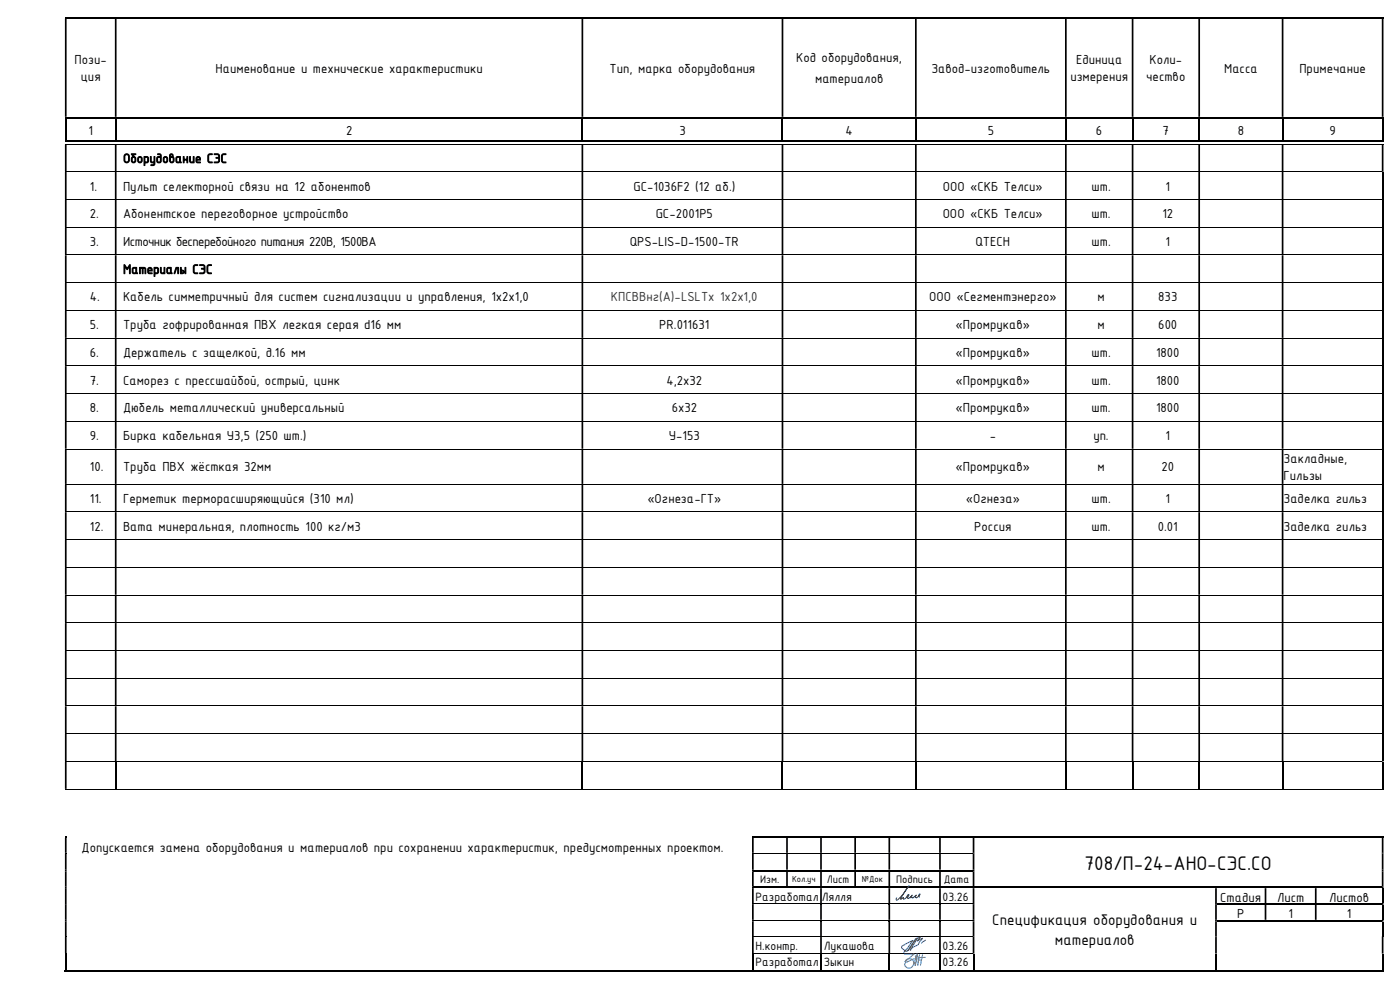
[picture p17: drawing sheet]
<svg xmlns="http://www.w3.org/2000/svg" width="420mm" height="297mm" viewBox="0 0 420 297" stroke-linecap="round" stroke-linejoin="round" font-family="sans-serif">
<defs><g id="words">
<text font-size="6.3" x="325.4" y="260.6">708/П-24-АНО-СЭС.СО</text>
<g font-size="5">
<text x="297.7" y="277.2">Спецификация оборудования и</text>
<text x="316.5" y="283.2">материалов</text>
</g>
<g font-size="4.2">
<text x="22.4" y="19.1">Пози-</text>
<text x="64.6" y="21.8">Наименование и технические характеристики</text>
<text x="182.8" y="21.8">Тип, марка оборудования</text>
<text x="238.8" y="18.7">Код оборудования,</text>
<text x="279.4" y="21.8">Завод-изготовитель</text>
<text x="322.8" y="19.1">Единица</text>
<text x="344.8" y="19.1">Коли-</text>
<text x="367.2" y="21.8">Масса</text>
<text x="389.8" y="21.8">Примечание</text>
<text x="24.2" y="24.4">ция</text>
<text x="244.5" y="24.9">материалов</text>
<text x="321.1" y="24.4">измерения</text>
<text x="343.9" y="24.4">чество</text>
<text x="26.5" y="40.4">1</text>
<text x="103.8" y="40.4">2</text>
<text x="203.8" y="40.4">3</text>
<text x="253.7" y="40.4">4</text>
<text x="296.3" y="40.4">5</text>
<text x="328.8" y="40.4">6</text>
<text x="348.8" y="40.4">7</text>
<text x="371.3" y="40.4">8</text>
<text x="398.8" y="40.4">9</text>
<text x="36.9" y="48.8">Оборудование СЭС</text>
<text x="27" y="57.1">1.</text>
<text x="36.9" y="57.1">Пульт селекторной связи на 12 абонентов</text>
<text x="190" y="57.1">GC-1036F2 (12 аб.)</text>
<text x="282.8" y="57.1">ООО «СКБ Телси»</text>
<text x="327.5" y="57.1">шт.</text>
<text x="349.7" y="57.1">1</text>
<text x="27" y="65.4">2.</text>
<text x="36.9" y="65.4">Абонентское переговорное устройство</text>
<text x="196.7" y="65.4">GC-2001P5</text>
<text x="282.8" y="65.4">ООО «СКБ Телси»</text>
<text x="327.5" y="65.4">шт.</text>
<text x="348.7" y="65.4">12</text>
<text x="27" y="73.7">3.</text>
<text x="36.9" y="73.7">Источник бесперебойного питания 220В, 1500ВА</text>
<text x="188.9" y="73.7">QPS-LIS-D-1500-TR</text>
<text x="292.7" y="73.7">QTEСH</text>
<text x="327.5" y="73.7">шт.</text>
<text x="349.7" y="73.7">1</text>
<text x="36.9" y="82">Материалы СЭС</text>
<text x="27" y="90.3">4.</text>
<text x="36.9" y="90.3">Кабель симметричный для систем сигнализации и управления, 1х2х1,0</text>
<text x="278.8" y="90.3">ООО «Сегментэнерго»</text>
<text x="329.2" y="90.3">м</text>
<text x="347.5" y="90.3">833</text>
<text x="27" y="98.7">5.</text>
<text x="36.9" y="98.7">Труба гофрированная ПВХ легкая серая d16 мм</text>
<text x="197.8" y="98.7">PR.011631</text>
<text x="286.6" y="98.7">«Промрукав»</text>
<text x="329.2" y="98.7">м</text>
<text x="347.5" y="98.7">600</text>
<text x="27" y="107">6.</text>
<text x="36.9" y="107">Держатель с защелкой, д.16 мм</text>
<text x="286.6" y="107">«Промрукав»</text>
<text x="327.5" y="107">шт.</text>
<text x="346.8" y="107">1800</text>
<text x="27" y="115.3">7.</text>
<text x="36.9" y="115.3">Саморез с прессшайбой, острый, цинк</text>
<text x="199.9" y="115.3">4,2х32</text>
<text x="286.6" y="115.3">«Промрукав»</text>
<text x="327.5" y="115.3">шт.</text>
<text x="346.8" y="115.3">1800</text>
<text x="27" y="123.6">8.</text>
<text x="36.9" y="123.6">Дюбель металлический универсальный</text>
<text x="201.5" y="123.6">6х32</text>
<text x="286.6" y="123.6">«Промрукав»</text>
<text x="327.5" y="123.6">шт.</text>
<text x="346.8" y="123.6">1800</text>
<text x="27" y="131.9">9.</text>
<text x="36.9" y="131.9">Бирка кабельная У3,5 (250 шт.)</text>
<text x="200.6" y="131.9">У-153</text>
<text x="296.9" y="131.9">-</text>
<text x="328" y="131.9">уп.</text>
<text x="349.7" y="131.9">1</text>
<text x="27" y="141.3">10.</text>
<text x="36.9" y="141.3">Труба ПВХ жёсткая 32мм</text>
<text x="286.6" y="141.3">«Промрукав»</text>
<text x="329.2" y="141.3">м</text>
<text x="348.4" y="141.3">20</text>
<text x="385.1" y="138.7">Закладные,</text>
<text x="385.1" y="143.9">Гильзы</text>
<text x="27" y="150.7">11.</text>
<text x="36.9" y="150.7">Герметик терморасширяющийся (310 мл)</text>
<text x="194.2" y="150.7">«Огнеза-ГТ»</text>
<text x="289.7" y="150.7">«Огнеза»</text>
<text x="327.5" y="150.7">шт.</text>
<text x="349.7" y="150.7">1</text>
<text x="385.1" y="150.7">Заделка гильз</text>
<text x="27" y="159">12.</text>
<text x="36.9" y="159">Вата минеральная, плотность 100 кг/м3</text>
<text x="292.3" y="159">Россия</text>
<text x="327.5" y="159">шт.</text>
<text x="347.3" y="159">0.01</text>
<text x="385" y="159">Заделка гильз</text>
<text x="24.5" y="255.2">Допускается замена оборудования и материалов при сохранении характеристик, предусмотренных проектом.</text>
<text x="366.1" y="270.3">Стадия</text>
<text x="371.1" y="275.3">Р</text>
<text x="383.1" y="270.3">Лист</text>
<text x="386.5" y="275.3">1</text>
<text x="398.7" y="270.3">Листов</text>
<text x="404.1" y="275.3">1</text>
</g>
<text font-size="4.2" fill="#333" x="183.3" y="90.3">КПСВВнг(А)-LSLTx 1x2x1,0</text>
<g font-size="3.9">
<text x="226.7" y="269.9">Разработал</text>
<text x="246.6" y="269.9">Лялля</text>
<text x="282.8" y="269.9">03.26</text>
<text x="226.7" y="284.6">Н.контр.</text>
<text x="247.1" y="284.6">Лукашова</text>
<text x="282.8" y="284.6">03.26</text>
<text x="226.7" y="289.6">Разработал</text>
<text x="247.1" y="289.6">Зыкин</text>
<text x="282.8" y="289.6">03.26</text>
</g>
<g font-size="3.5">
<text x="228" y="264.7">Изм.</text>
<text x="248" y="264.7">Лист</text>
<text x="268.8" y="264.7">Подпись</text>
<text x="283.1" y="264.7">Дата</text>
</g>
<g font-size="2.8">
<text x="237.6" y="264.4">Кол.уч</text>
<text x="258.5" y="264.4">№Док</text>
</g>
</g></defs>
<g fill="#000">
<path d="M19.5 5h.5v.5h-.5z" fill-rule="evenodd"/>
<path d="M19.5 5.5h.5v29.5h-.5zM34.5 5.5h.5v29.5h-.5zM174.5 5.5h.5v29.5h-.5zM234.5 5.5h.5v29.5h-.5zM274.5 5.5h.5v29.5h-.5zM319.5 5.5h.5v29.5h-.5zM339.5 5.5h.5v29.5h-.5zM359.5 5.5h.5v29.5h-.5zM384.5 5.5h.5v29.5h-.5zM414.5 5.5h.5v29.5h-.5z" fill-rule="evenodd"/>
<path d="M34.5 5h.5v.5h-.5z" fill-rule="evenodd"/>
<path d="M174.5 5h.5v.5h-.5z" fill-rule="evenodd"/>
<path d="M234.5 5h.5v.5h-.5z" fill-rule="evenodd"/>
<path d="M274.5 5h.5v.5h-.5z" fill-rule="evenodd"/>
<path d="M319.5 5h.5v.5h-.5z" fill-rule="evenodd"/>
<path d="M339.5 5h.5v.5h-.5z" fill-rule="evenodd"/>
<path d="M359.5 5h.5v.5h-.5z" fill-rule="evenodd"/>
<path d="M384.5 5h.5v.5h-.5z" fill-rule="evenodd"/>
<path d="M414.5 5h.5v.5h-.5z" fill-rule="evenodd"/>
<path d="M19.5 35.6h.5v7h-.5z" fill-rule="evenodd"/>
<path d="M34.5 35.6h.5v7h-.5z" fill-rule="evenodd"/>
<path d="M174.5 35.6h.5v7h-.5z" fill-rule="evenodd"/>
<path d="M234.5 35.6h.5v7h-.5z" fill-rule="evenodd"/>
<path d="M274.5 35.6h.5v7h-.5z" fill-rule="evenodd"/>
<path d="M319.5 35.6h.5v7h-.5z" fill-rule="evenodd"/>
<path d="M339.5 35.6h.5v7h-.5z" fill-rule="evenodd"/>
<path d="M359.5 35.6h.5v7h-.5z" fill-rule="evenodd"/>
<path d="M384.5 35.6h.5v7h-.5z" fill-rule="evenodd"/>
<path d="M414.5 35.6h.5v7h-.5z" fill-rule="evenodd"/>
<path d="M19.5 42.1h15v.5h-15z" fill-rule="evenodd"/>
<path d="M19.5 251.2h.5v4.4h-.5zM225.6 251.2h.5v4.4h-.5zM235.8 251.2h.5v4.4h-.5zM246 251.2h.5v4.4h-.5zM256.3 251.2h.5v4.4h-.5zM266.5 251.2h.5v4.4h-.5zM281.7 251.2h.5v4.4h-.5zM291.8 251.2h.5v4.4h-.5zM414.5 251.2h.5v4.4h-.5z" fill-rule="evenodd"/>
<path d="M225.6 250.6h.5v.6h-.5z" fill-rule="evenodd"/>
<path d="M235.8 250.6h.5v.6h-.5z" fill-rule="evenodd"/>
<path d="M246 250.6h.5v.6h-.5z" fill-rule="evenodd"/>
<path d="M256.3 250.6h.5v.6h-.5z" fill-rule="evenodd"/>
<path d="M266.5 250.6h.5v.6h-.5z" fill-rule="evenodd"/>
<path d="M281.7 250.6h.5v.6h-.5z" fill-rule="evenodd"/>
<path d="M291.8 250.6h.5v.6h-.5z" fill-rule="evenodd"/>
<path d="M291.8 255.6h.5v.2h-.5zM414.5 255.6h.5v.2h-.5zM19.5 255.8h.5v4.8h-.5zM225.6 255.8h.5v4.8h-.5zM235.8 255.8h.5v4.8h-.5zM246 255.8h.5v4.8h-.5zM256.3 255.8h.5v4.8h-.5zM266.5 255.8h.5v4.8h-.5zM281.7 255.8h.5v4.8h-.5z" fill-rule="evenodd"/>
<path d="M291.8 255.8h.5v4.8h-.5zM414.5 255.8h.5v4.8h-.5z" fill-rule="evenodd"/>
<path d="M414.5 250.6h.5v.6h-.5z" fill-rule="evenodd"/>
<path d="M19.5 260.6h.5v.6h-.5zM225.6 260.6h.5v.6h-.5z" fill-rule="evenodd"/>
<path d="M19.5 265.6h.5v.6h-.5zM225.6 265.6h.5v.6h-.5z" fill-rule="evenodd"/>
<path d="M19.5 270.6h.5v.6h-.5zM225.6 270.6h.5v.6h-.5z" fill-rule="evenodd"/>
<path d="M19.5 275.7h.5v.5h-.5zM225.6 275.7h.5v.5h-.5z" fill-rule="evenodd"/>
<path d="M226.1 265.6h10.2v.5h-10.2z" fill-rule="evenodd"/>
<path d="M246.5 265.6h10.3v.5h-10.3z" fill-rule="evenodd"/>
<path d="M291.8 260.6h.5v.6h-.5zM414.5 260.6h.5v.6h-.5zM19.5 261.2h.5v4.4h-.5zM225.6 261.2h.5v4.4h-.5zM235.8 261.2h.5v4.4h-.5zM246 261.2h.5v4.4h-.5zM256.3 261.2h.5v4.4h-.5zM266.5 261.2h.5v4.4h-.5zM281.7 261.2h.5v4.4h-.5z" fill-rule="evenodd"/>
<path d="M291.8 261.2h.5v4.4h-.5zM414.5 261.2h.5v4.4h-.5z" fill-rule="evenodd"/>
<path d="M291.8 270.6h.5v.6h-.5zM364.5 270.6h.5v.6h-.5z" fill-rule="evenodd"/>
<path d="M291.8 275.7h.5v.5h-.5zM364.5 275.7h.5v.5h-.5z" fill-rule="evenodd"/>
<path d="M364.5 265.6h.5v.6h-.5z" fill-rule="evenodd"/>
<path d="M365 275.7h30v.5h-30z" fill-rule="evenodd"/>
<path d="M379.4 265.6h.5v.6h-.5z" fill-rule="evenodd"/>
<path d="M394.5 265.6h.5v.6h-.5z" fill-rule="evenodd"/>
<path d="M414.5 265.6h.5v.6h-.5zM19.5 266.2h.5v4.4h-.5zM225.6 266.2h.5v4.4h-.5zM246 266.2h.5v4.4h-.5zM266.5 266.2h.5v4.4h-.5zM281.7 266.2h.5v4.4h-.5zM291.8 266.2h.5v4.4h-.5zM364.5 266.2h.5v4.4h-.5zM379.4 266.2h.5v4.4h-.5zM394.5 266.2h.5v4.4h-.5z" fill-rule="evenodd"/>
<path d="M414.5 270.6h.5v.6h-.5zM19.5 271.2h.5v4.5h-.5zM225.6 271.2h.5v4.5h-.5zM246 271.2h.5v4.5h-.5zM266.5 271.2h.5v4.5h-.5zM281.7 271.2h.5v4.5h-.5zM291.8 271.2h.5v4.5h-.5zM364.5 271.2h.5v4.5h-.5zM379.4 271.2h.5v4.5h-.5zM394.5 271.2h.5v4.5h-.5z" fill-rule="evenodd"/>
<path d="M414.5 275.7h.5v.5h-.5zM19.5 276.2h.5v4.5h-.5zM225.6 276.2h.5v4.5h-.5zM246 276.2h.5v4.5h-.5zM266.5 276.2h.5v4.5h-.5zM281.7 276.2h.5v4.5h-.5zM291.8 276.2h.5v4.5h-.5zM364.5 276.2h.5v4.5h-.5z" fill-rule="evenodd"/>
<path d="M19.5 285.8h.5v5.4h-.5z" fill-rule="evenodd"/>
<path d="M19.5 290.7h206.1v.5h-206.1z" fill-rule="evenodd"/>
<path d="M225.6 285.8h.5v5.4h-.5z" fill-rule="evenodd"/>
<path d="M246 285.8h.5v5.4h-.5z" fill-rule="evenodd"/>
<path d="M266.5 285.8h.5v5.4h-.5z" fill-rule="evenodd"/>
<path d="M281.7 285.8h.5v5.4h-.5z" fill-rule="evenodd"/>
<path d="M291.8 280.7h.5v.1h-.5zM364.5 280.7h.5v.1h-.5zM414.5 280.7h.5v.1h-.5zM19.5 280.8h.5v4.9h-.5zM225.6 280.8h.5v4.9h-.5zM246 280.8h.5v4.9h-.5zM266.5 280.8h.5v4.9h-.5zM281.7 280.8h.5v4.9h-.5z" fill-rule="evenodd"/>
<path d="M291.8 280.8h.5v4.9h-.5zM364.5 280.8h.5v4.9h-.5zM414.5 280.8h.5v4.9h-.5z" fill-rule="evenodd"/>
<path d="M291.8 285.7h.5v.1h-.5zM364.5 285.7h.5v.1h-.5zM414.5 285.7h.5v.1h-.5z" fill-rule="evenodd"/>
<path d="M291.8 285.8h.5v5.4h-.5z" fill-rule="evenodd"/>
<path d="M364.5 285.8h.5v5.4h-.5z" fill-rule="evenodd"/>
<path d="M414.5 285.8h.5v5.4h-.5z" fill-rule="evenodd"/>
</g>
<g fill="#000">
<path d="M20 5h14.5v.5h-14.5zM35 5h139.5v.5h-139.5zM175 5h59.5v.5h-59.5zM235 5h39.5v.5h-39.5zM275 5h44.5v.5h-44.5zM320 5h19.5v.5h-19.5zM340 5h19.5v.5h-19.5zM360 5h24.5v.5h-24.5zM385 5h29.5v.5h-29.5zM19.5 35h.5v.6h-.5zM20 35h14.5v.5h-14.5zM34.5 35h.5v.6h-.5z"/>
<path d="M35 35h139.5v.5h-139.5zM174.5 35h.5v.6h-.5zM175 35h59.5v.5h-59.5zM234.5 35h.5v.6h-.5zM235 35h39.5v.5h-39.5zM274.5 35h.5v.6h-.5zM275 35h44.5v.5h-44.5zM319.5 35h.5v.6h-.5zM320 35h19.5v.5h-19.5zM339.5 35h.5v.6h-.5zM340 35h19.5v.5h-19.5zM359.5 35h.5v.6h-.5z"/>
<path d="M360 35h24.5v.5h-24.5zM384.5 35h.5v.6h-.5zM385 35h29.5v.5h-29.5zM414.5 35h.5v.6h-.5zM35 42.1h139.5v.5h-139.5zM175 42.1h59.5v.5h-59.5zM235 42.1h39.5v.5h-39.5zM275 42.1h44.5v.5h-44.5zM320 42.1h19.5v.5h-19.5zM340 42.1h19.5v.5h-19.5zM360 42.1h24.5v.5h-24.5zM385 42.1h29.5v.5h-29.5z"/>
<path d="M414.5 42.1h.5v.5h-.5zM19.5 250.6h.5v.6h-.5zM19.5 255.6h.5v.2h-.5zM226.1 250.6h9.7v.5h-9.7zM236.3 250.6h9.7v.5h-9.7zM246.5 250.6h9.8v.5h-9.8zM256.8 250.6h9.7v.5h-9.7zM267 250.6h14.7v.5h-14.7zM282.2 250.6h9.6v.5h-9.6zM292.3 250.6h122.2v.5h-122.2zM226.1 260.6h9.7v.6h-9.7zM235.8 260.6h.5v.6h-.5z"/>
<path d="M236.3 260.6h9.7v.6h-9.7zM236.3 265.6h9.7v.5h-9.7zM246 260.6h.5v.6h-.5zM246 265.6h.5v.6h-.5zM246 270.6h.5v.6h-.5zM246 275.7h.5v.5h-.5zM246.5 260.6h9.8v.6h-9.8zM256.3 260.6h.5v.6h-.5zM256.8 260.6h9.7v.6h-9.7zM256.8 265.6h9.7v.5h-9.7zM266.5 260.6h.5v.6h-.5zM266.5 265.6h.5v.6h-.5z"/>
<path d="M266.5 270.6h.5v.6h-.5zM266.5 275.7h.5v.5h-.5zM267 260.6h14.7v.6h-14.7zM267 265.6h14.7v.5h-14.7zM281.7 260.6h.5v.6h-.5zM281.7 265.6h.5v.6h-.5zM281.7 270.6h.5v.6h-.5zM281.7 275.7h.5v.5h-.5zM282.2 260.6h9.6v.6h-9.6zM282.2 265.6h9.6v.5h-9.6zM291.8 265.6h.5v.6h-.5zM292.3 265.6h72.2v.5h-72.2z"/>
<path d="M365 265.6h14.4v.5h-14.4zM365 270.6h14.4v.5h-14.4zM379.4 270.6h.5v.6h-.5zM379.9 265.6h14.6v.5h-14.6zM379.9 270.6h14.6v.5h-14.6zM394.5 270.6h.5v.6h-.5zM395 265.6h19.5v.5h-19.5zM395 270.6h19.5v.5h-19.5zM395 275.7h19.5v.5h-19.5zM414.5 266.2h.5v4.4h-.5zM414.5 271.2h.5v4.5h-.5zM414.5 276.2h.5v4.5h-.5z"/>
<path d="M19.5 280.7h.5v.1h-.5zM19.5 285.7h.5v.1h-.5zM226.1 290.7h19.9v.5h-19.9zM246.5 290.7h20v.5h-20zM267 290.7h14.7v.5h-14.7zM282.2 290.7h9.6v.5h-9.6zM292.3 290.7h72.2v.5h-72.2zM365 290.7h49.5v.5h-49.5zM414.5 290.7h.5v.5h-.5z"/>
</g>
<path d="M225.6 255.7h66.2M226.1 270.7h19.9M226.1 275.8h19.9M246.5 270.7h20M246.5 275.8h20M267 270.7h14.7M267 275.8h14.7M282.2 270.7h9.6M282.2 275.8h9.6M225.6 280.8h66.2M225.6 285.7h66.2" fill="none" stroke="#000" stroke-width=".3"/>
<path d="M274.7 281.5l1.4-.6-.9 1.2 1.5-.9-.9 1.2a2.29 2.29 0 0 1-1.9 1.5l-.9 .7M274.7 281.3l-2.5 3.8-.6-.1-.9-.7-.2-.7 3.4-1.7-2.8 3.6M275 281.1l-2.5 3.8M275.5 280.9l-2.4 4M277.7 281.8l-1.3 .8" fill="none" stroke="#00f" stroke-width=".3"/>
<path d="M275.8 268.9l-.1-.7 .2-.3 .1 .3-1.1 .9-.4-.2 .4-.6-1.1 .8-.1-.2-.5 .2 .5-.8-.4 .4a.72 .72 0 0 1-1 .5l-.2-.2 .3-.4-.3 .1v-.1l.6-.5-.1 .3-1.2 1h-.4v-.4l-.8 .5 1.2-2.2 1.3-1.8-1.8 2.5-1.7 1.8-.4-.2 .2-.5" fill="none" stroke="#003f7f" stroke-width=".3"/>
<path d="M271.3 289.1a1.4 1.4 0 0 0 1.1 1 1.4 1.4 0 0 0 1.4-.5M271.5 288.2a1.35 1.35 0 0 1 2-.7 1.35 1.35 0 0 1 .2 2.1M275 285.9v1.8l-.5 1.6M275.1 285.9l.4 2.3-.2 1.1M275.6 287.7h.8" fill="none" stroke="#2776bb" stroke-width=".3"/>
<path d="M274.8 286.6l.2 .2z" fill-rule="evenodd" fill="#2776bb"/>
<path d="M274.8 286.6l.2 .2z" fill="none" stroke="#2776bb" stroke-width=".3"/>
<path d="M274.7 286.5l.2 .2z" fill-rule="evenodd" fill="#2776bb"/>
<path d="M274.7 286.5l.2 .2z" fill="none" stroke="#2776bb" stroke-width=".3"/>
<path d="M274.6 286.6l.2 .2z" fill-rule="evenodd" fill="#2776bb"/>
<path d="M274.6 286.6l.2 .2z" fill="none" stroke="#2776bb" stroke-width=".3"/>
<path d="M274.7 286.7l.2 .1z" fill-rule="evenodd" fill="#2776bb"/>
<path d="M271.3 285.9h2.9l-2.7 2.3M272.1 288.3l-.5 .3-.3 .6M274.7 286.7l.2 .1zM274.8 286.7l.1 1.3-.3 1.4M274.9 286.6l-.7 2.3M275.9 286.1l-.6 3.2M276.8 286.1l-.7 3.2M277.6 286.9l-1.9 .1-1.8 .5-1.8 .8" fill="none" stroke="#2776bb" stroke-width=".3"/>
<path d="M19.5 43.2h395.5M19.5 51.5h395M19.5 59.8h395M19.5 68.1h395M19.5 76.4h395" fill="none" stroke="#000" stroke-width=".3"/>
<g fill="#000">
<path d="M19.5 43.3h.5v8.1h-.5zM34.5 43.3h.5v8.1h-.5zM174.5 43.3h.5v8.1h-.5zM234.5 43.3h.5v8.1h-.5zM274.5 43.3h.5v8.1h-.5zM319.5 43.3h.5v8.1h-.5zM339.5 43.3h.5v8.1h-.5zM359.5 43.3h.5v8.1h-.5zM384.5 43.3h.5v8.1h-.5zM414.5 43.3h.5v8.1h-.5z" fill-rule="evenodd"/>
<path d="M414.5 51.4h.5v.2h-.5zM19.5 51.6h.5v8.1h-.5zM34.5 51.6h.5v8.1h-.5zM174.5 51.6h.5v8.1h-.5zM234.5 51.6h.5v8.1h-.5zM274.5 51.6h.5v8.1h-.5zM319.5 51.6h.5v8.1h-.5zM339.5 51.6h.5v8.1h-.5zM359.5 51.6h.5v8.1h-.5zM384.5 51.6h.5v8.1h-.5z" fill-rule="evenodd"/>
<path d="M414.5 59.7h.5v.2h-.5zM19.5 59.9h.5v8.1h-.5zM34.5 59.9h.5v8.1h-.5zM174.5 59.9h.5v8.1h-.5zM234.5 59.9h.5v8.1h-.5zM274.5 59.9h.5v8.1h-.5zM319.5 59.9h.5v8.1h-.5zM339.5 59.9h.5v8.1h-.5zM359.5 59.9h.5v8.1h-.5zM384.5 59.9h.5v8.1h-.5z" fill-rule="evenodd"/>
<path d="M414.5 68h.5v.2h-.5zM19.5 68.2h.5v8.1h-.5zM34.5 68.2h.5v8.1h-.5zM174.5 68.2h.5v8.1h-.5zM234.5 68.2h.5v8.1h-.5zM274.5 68.2h.5v8.1h-.5zM319.5 68.2h.5v8.1h-.5zM339.5 68.2h.5v8.1h-.5zM359.5 68.2h.5v8.1h-.5zM384.5 68.2h.5v8.1h-.5z" fill-rule="evenodd"/>
<path d="M414.5 76.3h.5v.2h-.5zM19.5 76.5h.5v8.1h-.5zM34.5 76.5h.5v8.1h-.5zM174.5 76.5h.5v8.1h-.5zM234.5 76.5h.5v8.1h-.5zM274.5 76.5h.5v8.1h-.5zM319.5 76.5h.5v8.1h-.5zM339.5 76.5h.5v8.1h-.5zM359.5 76.5h.5v8.1h-.5zM384.5 76.5h.5v8.1h-.5z" fill-rule="evenodd"/>
</g>
<path d="M414.5 51.6h.5v8.1h-.5zM414.5 59.9h.5v8.1h-.5zM414.5 68.2h.5v8.1h-.5zM414.5 76.5h.5v8.1h-.5z" fill="#000"/>
<path d="M183.3 86.3h44v5.2h-44z" fill="#fff"/>
<g fill="none" stroke="#000" stroke-width=".3">
<path d="M19.5 84.7h395M19.5 93h395M19.5 101.3h395M19.5 109.6h395M19.5 117.9h395M19.5 126.3h395M19.5 134.6h395M19.5 145.1h395M19.5 153.4h395M19.5 161.7h395M19.5 170.1h395M19.5 178.4h395"/>
<path d="M19.5 186.6h395M19.5 194.9h395M19.5 203.3h395M19.5 211.6h395M19.5 219.9h395M19.5 228.2h395M19.5 236.5h395"/>
</g>
<g fill="#000">
<path d="M414.5 84.6h.5v.2h-.5zM19.5 84.8h.5v8.2h-.5zM34.5 84.8h.5v8.2h-.5zM174.5 84.8h.5v8.2h-.5zM234.5 84.8h.5v8.2h-.5zM274.5 84.8h.5v8.2h-.5zM319.5 84.8h.5v8.2h-.5zM339.5 84.8h.5v8.2h-.5zM359.5 84.8h.5v8.2h-.5zM384.5 84.8h.5v8.2h-.5z" fill-rule="evenodd"/>
<path d="M414.5 93h.5v.1h-.5zM19.5 93.1h.5v8.2h-.5zM34.5 93.1h.5v8.2h-.5zM174.5 93.1h.5v8.2h-.5zM234.5 93.1h.5v8.2h-.5zM274.5 93.1h.5v8.2h-.5zM319.5 93.1h.5v8.2h-.5zM339.5 93.1h.5v8.2h-.5zM359.5 93.1h.5v8.2h-.5zM384.5 93.1h.5v8.2h-.5z" fill-rule="evenodd"/>
<path d="M414.5 101.3h.5v.1h-.5zM19.5 101.4h.5v8.2h-.5zM34.5 101.4h.5v8.2h-.5zM174.5 101.4h.5v8.2h-.5zM234.5 101.4h.5v8.2h-.5zM274.5 101.4h.5v8.2h-.5zM319.5 101.4h.5v8.2h-.5zM339.5 101.4h.5v8.2h-.5zM359.5 101.4h.5v8.2h-.5zM384.5 101.4h.5v8.2h-.5z" fill-rule="evenodd"/>
<path d="M414.5 109.6h.5v.1h-.5zM19.5 109.7h.5v8.2h-.5zM34.5 109.7h.5v8.2h-.5zM174.5 109.7h.5v8.2h-.5zM234.5 109.7h.5v8.2h-.5zM274.5 109.7h.5v8.2h-.5zM319.5 109.7h.5v8.2h-.5zM339.5 109.7h.5v8.2h-.5zM359.5 109.7h.5v8.2h-.5zM384.5 109.7h.5v8.2h-.5z" fill-rule="evenodd"/>
<path d="M414.5 117.9h.5v.1h-.5zM19.5 118h.5v8.2h-.5zM34.5 118h.5v8.2h-.5zM174.5 118h.5v8.2h-.5zM234.5 118h.5v8.2h-.5zM274.5 118h.5v8.2h-.5zM319.5 118h.5v8.2h-.5zM339.5 118h.5v8.2h-.5zM359.5 118h.5v8.2h-.5zM384.5 118h.5v8.2h-.5z" fill-rule="evenodd"/>
<path d="M414.5 126.2h.5v.2h-.5zM19.5 126.4h.5v8.1h-.5zM34.5 126.4h.5v8.1h-.5zM174.5 126.4h.5v8.1h-.5zM234.5 126.4h.5v8.1h-.5zM274.5 126.4h.5v8.1h-.5zM319.5 126.4h.5v8.1h-.5zM339.5 126.4h.5v8.1h-.5zM359.5 126.4h.5v8.1h-.5zM384.5 126.4h.5v8.1h-.5z" fill-rule="evenodd"/>
<path d="M414.5 134.5h.5v.2h-.5zM19.5 134.7h.5v10.3h-.5zM34.5 134.7h.5v10.3h-.5zM174.5 134.7h.5v10.3h-.5zM234.5 134.7h.5v10.3h-.5zM274.5 134.7h.5v10.3h-.5zM319.5 134.7h.5v10.3h-.5zM339.5 134.7h.5v10.3h-.5zM359.5 134.7h.5v10.3h-.5zM384.5 134.7h.5v10.3h-.5z" fill-rule="evenodd"/>
<path d="M414.5 145h.5v.2h-.5zM19.5 145.2h.5v8.1h-.5zM34.5 145.2h.5v8.1h-.5zM174.5 145.2h.5v8.1h-.5zM234.5 145.2h.5v8.1h-.5zM274.5 145.2h.5v8.1h-.5zM319.5 145.2h.5v8.1h-.5zM339.5 145.2h.5v8.1h-.5zM359.5 145.2h.5v8.1h-.5zM384.5 145.2h.5v8.1h-.5z" fill-rule="evenodd"/>
<path d="M414.5 153.3h.5v.2h-.5zM19.5 153.5h.5v8.1h-.5zM34.5 153.5h.5v8.1h-.5zM174.5 153.5h.5v8.1h-.5zM234.5 153.5h.5v8.1h-.5zM274.5 153.5h.5v8.1h-.5zM319.5 153.5h.5v8.1h-.5zM339.5 153.5h.5v8.1h-.5zM359.5 153.5h.5v8.1h-.5zM384.5 153.5h.5v8.1h-.5z" fill-rule="evenodd"/>
<path d="M414.5 161.6h.5v.2h-.5zM19.5 161.8h.5v8.2h-.5zM34.5 161.8h.5v8.2h-.5zM174.5 161.8h.5v8.2h-.5zM234.5 161.8h.5v8.2h-.5zM274.5 161.8h.5v8.2h-.5zM319.5 161.8h.5v8.2h-.5zM339.5 161.8h.5v8.2h-.5zM359.5 161.8h.5v8.2h-.5zM384.5 161.8h.5v8.2h-.5z" fill-rule="evenodd"/>
<path d="M414.5 170h.5v.1h-.5zM19.5 170.1h.5v8.2h-.5zM34.5 170.1h.5v8.2h-.5zM174.5 170.1h.5v8.2h-.5zM234.5 170.1h.5v8.2h-.5zM274.5 170.1h.5v8.2h-.5zM319.5 170.1h.5v8.2h-.5zM339.5 170.1h.5v8.2h-.5zM359.5 170.1h.5v8.2h-.5zM384.5 170.1h.5v8.2h-.5z" fill-rule="evenodd"/>
<path d="M414.5 178.3h.5v.1h-.5zM19.5 178.4h.5v8.2h-.5zM34.5 178.4h.5v8.2h-.5zM174.5 178.4h.5v8.2h-.5zM234.5 178.4h.5v8.2h-.5zM274.5 178.4h.5v8.2h-.5zM319.5 178.4h.5v8.2h-.5zM339.5 178.4h.5v8.2h-.5zM359.5 178.4h.5v8.2h-.5zM384.5 178.4h.5v8.2h-.5z" fill-rule="evenodd"/>
<path d="M414.5 186.6h.5v.1h-.5zM19.5 186.7h.5v8.2h-.5zM34.5 186.7h.5v8.2h-.5zM174.5 186.7h.5v8.2h-.5zM234.5 186.7h.5v8.2h-.5zM274.5 186.7h.5v8.2h-.5zM319.5 186.7h.5v8.2h-.5zM339.5 186.7h.5v8.2h-.5zM359.5 186.7h.5v8.2h-.5zM384.5 186.7h.5v8.2h-.5z" fill-rule="evenodd"/>
<path d="M414.5 194.9h.5v.1h-.5zM19.5 195h.5v8.2h-.5zM34.5 195h.5v8.2h-.5zM174.5 195h.5v8.2h-.5zM234.5 195h.5v8.2h-.5zM274.5 195h.5v8.2h-.5zM319.5 195h.5v8.2h-.5zM339.5 195h.5v8.2h-.5zM359.5 195h.5v8.2h-.5zM384.5 195h.5v8.2h-.5z" fill-rule="evenodd"/>
<path d="M414.5 203.2h.5v.2h-.5zM19.5 203.4h.5v8.1h-.5zM34.5 203.4h.5v8.1h-.5zM174.5 203.4h.5v8.1h-.5zM234.5 203.4h.5v8.1h-.5zM274.5 203.4h.5v8.1h-.5zM319.5 203.4h.5v8.1h-.5zM339.5 203.4h.5v8.1h-.5zM359.5 203.4h.5v8.1h-.5zM384.5 203.4h.5v8.1h-.5z" fill-rule="evenodd"/>
<path d="M414.5 211.5h.5v.2h-.5zM19.5 211.7h.5v8.1h-.5zM34.5 211.7h.5v8.1h-.5zM174.5 211.7h.5v8.1h-.5zM234.5 211.7h.5v8.1h-.5zM274.5 211.7h.5v8.1h-.5zM319.5 211.7h.5v8.1h-.5zM339.5 211.7h.5v8.1h-.5zM359.5 211.7h.5v8.1h-.5zM384.5 211.7h.5v8.1h-.5z" fill-rule="evenodd"/>
<path d="M414.5 219.8h.5v.2h-.5zM19.5 220h.5v8.1h-.5zM34.5 220h.5v8.1h-.5zM174.5 220h.5v8.1h-.5zM234.5 220h.5v8.1h-.5zM274.5 220h.5v8.1h-.5zM319.5 220h.5v8.1h-.5zM339.5 220h.5v8.1h-.5zM359.5 220h.5v8.1h-.5zM384.5 220h.5v8.1h-.5z" fill-rule="evenodd"/>
<path d="M414.5 228.1h.5v.2h-.5zM19.5 228.3h.5v8.1h-.5z" fill-rule="evenodd"/>
<path d="M414.5 228.3h.5v8.3h-.5z" fill-rule="evenodd"/>
</g>
<g fill="#000">
<path d="M414.5 84.8h.5v8.2h-.5zM414.5 93.1h.5v8.2h-.5zM414.5 101.4h.5v8.2h-.5zM414.5 109.7h.5v8.2h-.5zM414.5 118h.5v8.2h-.5zM414.5 126.4h.5v8.1h-.5zM414.5 134.7h.5v10.3h-.5zM414.5 145.2h.5v8.1h-.5zM414.5 153.5h.5v8.1h-.5zM414.5 161.8h.5v8.2h-.5zM414.5 170.1h.5v8.2h-.5zM414.5 178.4h.5v8.2h-.5z"/>
<path d="M414.5 186.7h.5v8.2h-.5zM414.5 195h.5v8.2h-.5zM414.5 203.4h.5v8.1h-.5zM414.5 211.7h.5v8.1h-.5zM414.5 220h.5v8.1h-.5zM34.5 228.3h.5v8.1h-.5zM174.5 228.3h.5v8.1h-.5zM234.5 228.3h.5v8.1h-.5zM274.5 228.3h.5v8.1h-.5zM319.5 228.3h.5v8.1h-.5zM339.5 228.3h.5v8.1h-.5zM359.5 228.3h.5v8.1h-.5z"/>
<path d="M384.5 228.3h.5v8.1h-.5z"/>
</g>
<use href="#words"/>
</svg>
